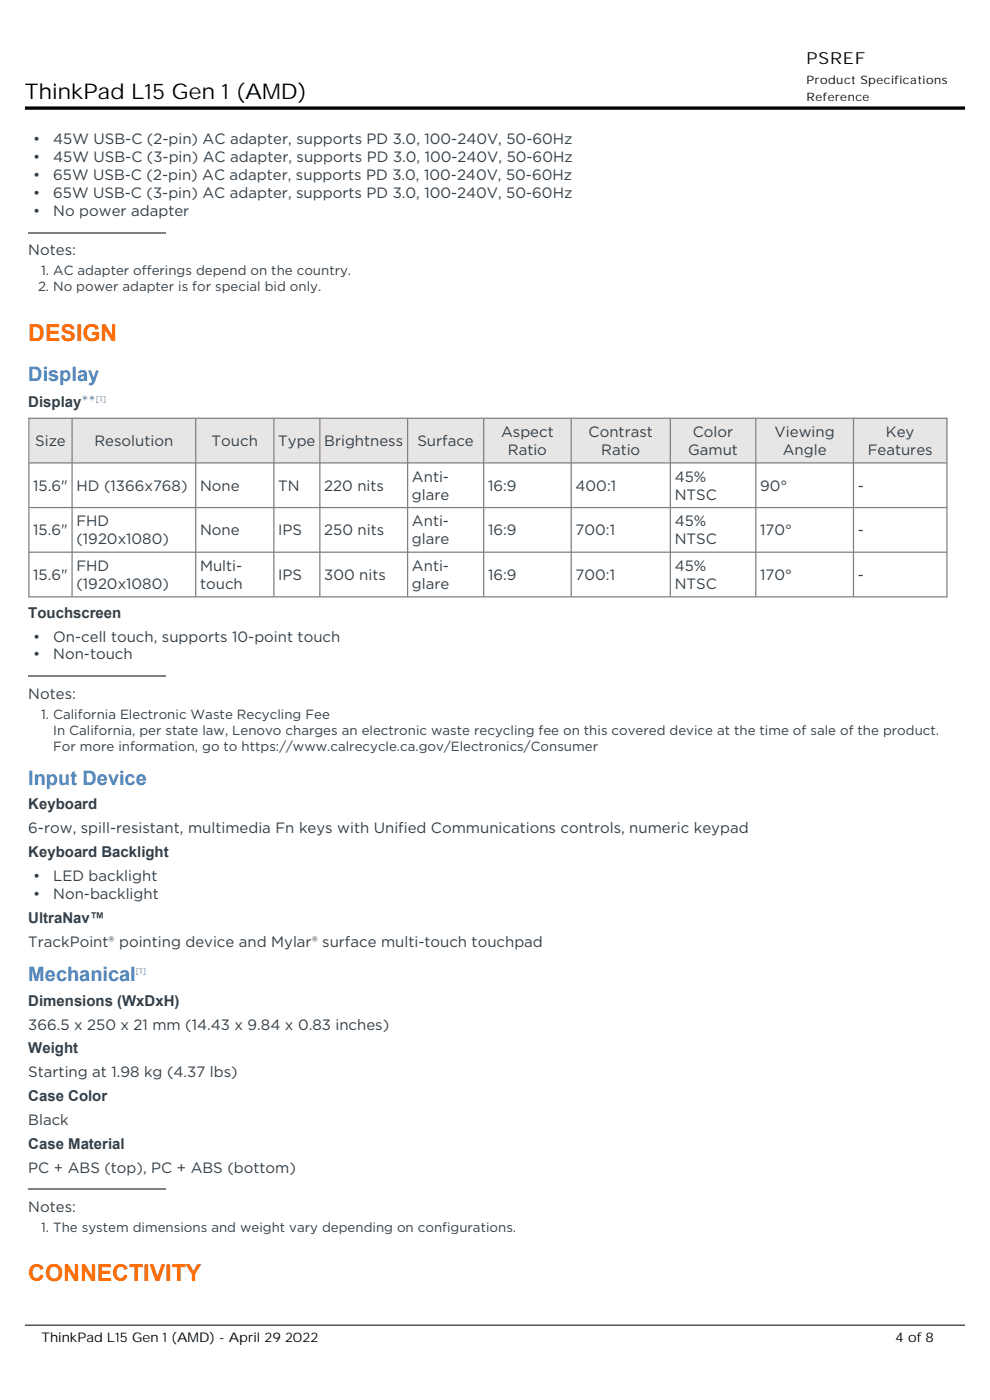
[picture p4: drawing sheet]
<svg xmlns="http://www.w3.org/2000/svg" width="210mm" height="297mm" viewBox="0 0 210 297" stroke-linecap="round" stroke-linejoin="round" font-family="sans-serif">
<defs><g id="words">
<g font-size="4.9" fill="#ff6a00">
<text x="6" y="72.3">DESIGN</text>
<text x="6" y="271.9">CONNECTIVITY</text>
</g>
<text font-size="4.6" x="5.3" y="21.1">ThinkPad L15 Gen 1 (AMD)</text>
<g font-size="4.2" fill="#3e8ddd">
<text x="6" y="80.8">Display</text>
<text x="6" y="166.5">Input Device</text>
<text x="6" y="208.1">Mechanical</text>
</g>
<text font-size="3.5" x="171.1" y="13.6">PSREF</text>
<g font-size="3.2" fill="#333f48">
<text x="7" y="30.6">•</text>
<text x="7" y="34.4">•</text>
<text x="11.3" y="30.6">45W USB-C (2-pin) AC adapter, supports PD 3.0, 100-240V, 50-60Hz</text>
<text x="11.3" y="34.4">45W USB-C (3-pin) AC adapter, supports PD 3.0, 100-240V, 50-60Hz</text>
<text x="7" y="38.2">•</text>
<text x="7" y="42">•</text>
<text x="11.3" y="38.2">65W USB-C (2-pin) AC adapter, supports PD 3.0, 100-240V, 50-60Hz</text>
<text x="11.3" y="42">65W USB-C (3-pin) AC adapter, supports PD 3.0, 100-240V, 50-60Hz</text>
<text x="7" y="45.8">•</text>
<text x="11.3" y="45.8">No power adapter</text>
<text x="6" y="54.1">Notes:</text>
<text x="6" y="86.4">Display**</text>
<text x="7.5" y="94.6">Size</text>
<text x="20" y="94.6">Resolution</text>
<text x="44.9" y="94.6">Touch</text>
<text x="59" y="94.6">Type</text>
<text x="68.8" y="94.6">Brightness</text>
<text x="88.5" y="94.6">Surface</text>
<text x="106.3" y="92.7">Aspect</text>
<text x="124.9" y="92.7">Contrast</text>
<text x="147" y="92.7">Color</text>
<text x="164.3" y="92.7">Viewing</text>
<text x="187.9" y="92.7">Key</text>
<text x="107.7" y="96.5">Ratio</text>
<text x="127.5" y="96.5">Ratio</text>
<text x="146" y="96.5">Gamut</text>
<text x="166" y="96.5">Angle</text>
<text x="184.1" y="96.5">Features</text>
<text x="7.1" y="104.1">15.6&quot;</text>
<text x="16.2" y="104.1">HD (1366x768)</text>
<text x="42.4" y="104.1">None</text>
<text x="59" y="104.1">TN</text>
<text x="68.8" y="104.1">220 nits</text>
<text x="87.4" y="102.2">Anti-</text>
<text x="87.4" y="106">glare</text>
<text x="103.5" y="104.1">16:9</text>
<text x="122.1" y="104.1">400:1</text>
<text x="143.1" y="102.2">45%</text>
<text x="143.1" y="106">NTSC</text>
<text x="161.3" y="104.1">90°</text>
<text x="182" y="104.1">-</text>
<text x="7.1" y="113.6">15.6&quot;</text>
<text x="16.2" y="111.7">FHD</text>
<text x="42.4" y="113.6">None</text>
<text x="59" y="113.6">IPS</text>
<text x="68.8" y="113.6">250 nits</text>
<text x="87.4" y="111.7">Anti-</text>
<text x="103.5" y="113.6">16:9</text>
<text x="122.1" y="113.6">700:1</text>
<text x="143.1" y="111.7">45%</text>
<text x="161.3" y="113.6">170°</text>
<text x="182" y="113.6">-</text>
<text x="16.2" y="115.5">(1920x1080)</text>
<text x="87.4" y="115.5">glare</text>
<text x="143.1" y="115.5">NTSC</text>
<text x="7.1" y="123">15.6&quot;</text>
<text x="16.2" y="121.1">FHD</text>
<text x="16.2" y="124.9">(1920x1080)</text>
<text x="42.4" y="121.1">Multi-</text>
<text x="42.4" y="124.9">touch</text>
<text x="59" y="123">IPS</text>
<text x="68.8" y="123">300 nits</text>
<text x="87.4" y="121.1">Anti-</text>
<text x="87.4" y="124.9">glare</text>
<text x="103.5" y="123">16:9</text>
<text x="122.1" y="123">700:1</text>
<text x="143.1" y="121.1">45%</text>
<text x="143.1" y="124.9">NTSC</text>
<text x="161.3" y="123">170°</text>
<text x="182" y="123">-</text>
<text x="6" y="131">Touchscreen</text>
<text x="7" y="136.1">•</text>
<text x="11.3" y="136.1">On-cell touch, supports 10-point touch</text>
<text x="7" y="139.9">•</text>
<text x="11.3" y="139.9">Non-touch</text>
<text x="6" y="148.2">Notes:</text>
<text x="6" y="171.7">Keyboard</text>
<text x="6" y="176.8">6-row, spill-resistant, multimedia Fn keys with Unified Communications controls, numeric keypad</text>
<text x="6" y="181.8">Keyboard Backlight</text>
<text x="7" y="186.9">•</text>
<text x="7" y="190.7">•</text>
<text x="11.3" y="186.9">LED backlight</text>
<text x="11.3" y="190.7">Non-backlight</text>
<text x="6" y="195.7">UltraNav™</text>
<text x="6" y="200.8">TrackPoint® pointing device and Mylar® surface multi-touch touchpad</text>
<text x="6" y="213.3">Dimensions (WxDxH)</text>
<text x="6" y="218.4">366.5 x 250 x 21 mm (14.43 x 9.84 x 0.83 inches)</text>
<text x="6" y="223.4">Weight</text>
<text x="6" y="228.5">Starting at 1.98 kg (4.37 lbs)</text>
<text x="6" y="233.6">Case Color</text>
<text x="6" y="238.7">Black</text>
<text x="6" y="243.7">Case Material</text>
<text x="6" y="248.8">PC + ABS (top), PC + ABS (bottom)</text>
<text x="6" y="257.1">Notes:</text>
</g>
<g font-size="2.8" fill="#333f48">
<text x="8.7" y="58.4">1. AC adapter offerings depend on the country.</text>
<text x="8.1" y="61.8">2. No power adapter is for special bid only.</text>
<text x="8.7" y="152.5">1. California Electronic Waste Recycling Fee</text>
<text x="11.3" y="155.9">In California, per state law, Lenovo charges an electronic waste recycling fee on this covered device at the time of sale of the product.</text>
<text x="11.3" y="159.3">For more information, go to https://www.calrecycle.ca.gov/Electronics/Consumer</text>
<text x="8.7" y="261.3">1. The system dimensions and weight vary depending on configurations.</text>
</g>
<g font-size="2.8">
<text x="8.8" y="284.7">ThinkPad L15 Gen 1 (AMD) - April 29 2022</text>
<text x="189.9" y="284.7">4 of 8</text>
</g>
<g font-size="2.5">
<text x="171.1" y="17.8">Product Specifications</text>
<text x="171.1" y="21.4">Reference</text>
</g>
<g font-size="1.8" fill="#3e8ddd">
<text x="20.3" y="85.4">[1]</text>
<text x="28.8" y="206.7">[1]</text>
</g>
</g></defs>
<path d="M6 49.3h29.2" fill="none" stroke="#808080" stroke-width=".26"/>
<g fill="#e8e5e5">
<path d="M6.3 88.9h8.9v9.2h-8.9z"/>
<path d="M15.4 88.9h26v9.2h-26z"/>
<path d="M41.6 88.9h16.4v9.2h-16.4z"/>
<path d="M58.2 88.9h9.5v9.2h-9.5z"/>
<path d="M68 88.9h18.3v9.2h-18.3z"/>
<path d="M86.6 88.9h15.9v9.2h-15.9z"/>
<path d="M102.7 88.9h18.3v9.2h-18.3z"/>
<path d="M121.3 88.9h20.8v9.2h-20.8z"/>
<path d="M142.3 88.9h17.9v9.2h-17.9z"/>
<path d="M160.5 88.9h20.4v9.2h-20.4z"/>
<path d="M181.2 88.9h19.5v9.2h-19.5z"/>
</g>
<g fill="none" stroke="#808080" stroke-width=".26">
<path d="M6 88.7h195M6.1 98.2h194.8M6.1 88.7v37.9M15.3 88.7v37.9M41.5 88.7v37.9M58.1 88.7v37.9M67.8 88.7v37.9M86.5 88.7v37.9M102.6 88.7v37.9M121.2 88.7v37.9M142.2 88.7v37.9M160.3 88.7v37.9"/>
<path d="M181 88.7v37.9M200.9 88.7v37.9M6.1 107.7h194.8M6.1 117.1h194.8M6 126.6h195M6 143.4h29.2M6 252.3h29.2"/>
</g>
<path d="M5.3 22.9h199.4" fill="none" stroke="#000" stroke-width=".71" stroke-linecap="butt"/>
<path d="M5.3 281.1h199.4" fill="none" stroke="#000" stroke-width=".21"/>
<use href="#words"/>
</svg>
